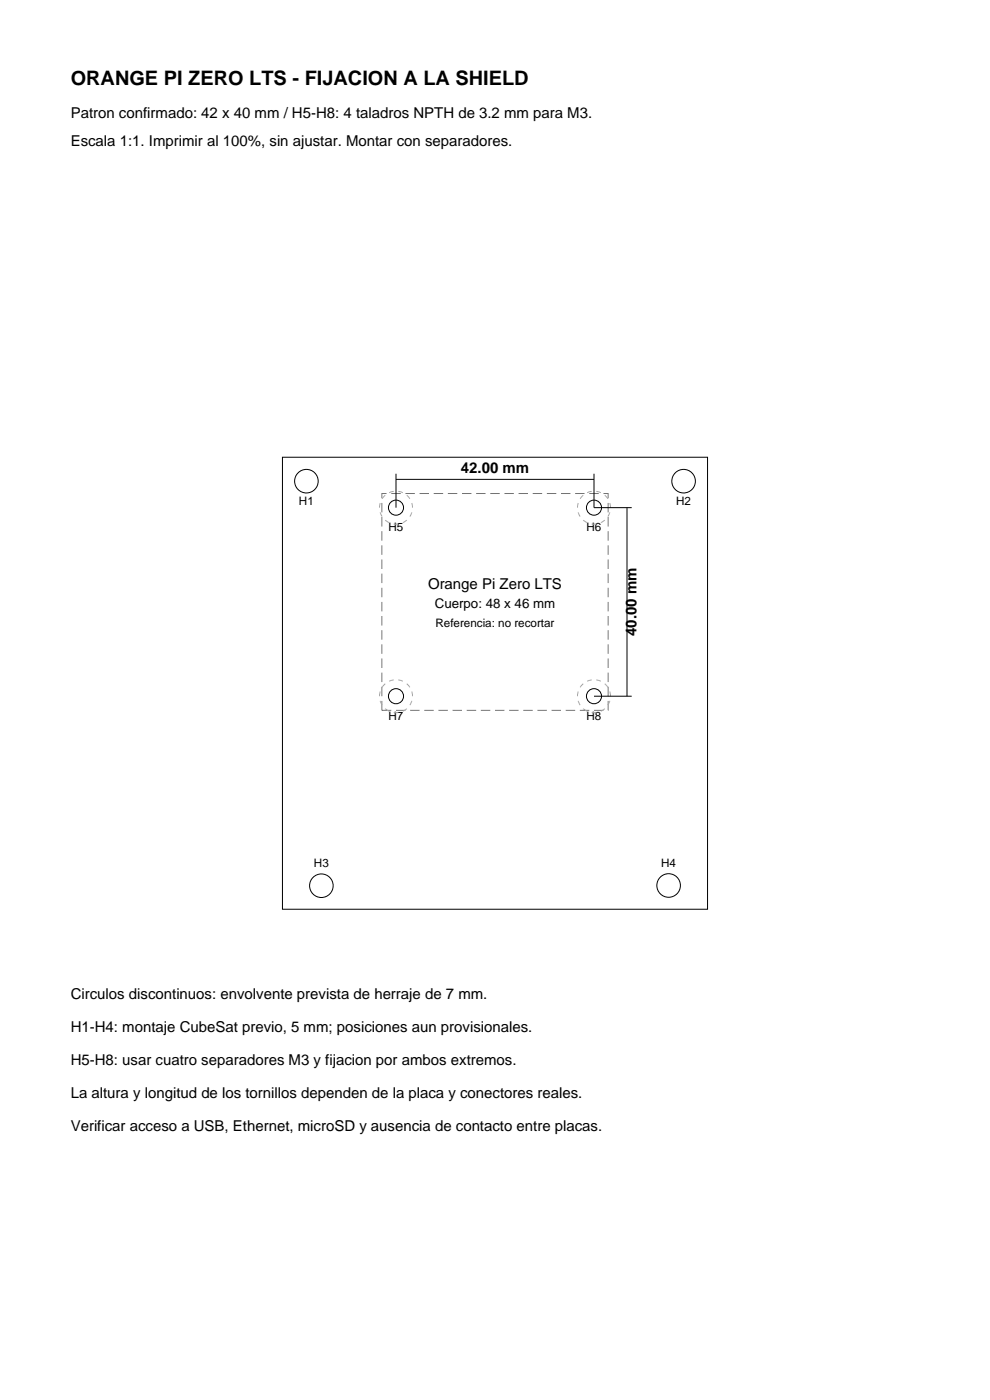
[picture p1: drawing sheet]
<svg xmlns="http://www.w3.org/2000/svg" width="210mm" height="297mm" viewBox="0 0 210 297" stroke-linecap="round" stroke-linejoin="round" font-family="sans-serif">
<defs><g id="words">
<text font-size="4.2" x="15" y="18">ORANGE PI ZERO LTS - FIJACION A LA SHIELD</text>
<g font-size="3.2">
<text x="15" y="25">Patron confirmado: 42 x 40 mm / H5-H8: 4 taladros NPTH de 3.2 mm para M3.</text>
<text x="15" y="31">Escala 1:1. Imprimir al 100%, sin ajustar. Montar con separadores.</text>
<text x="97.8" y="100.3">42.00 mm</text>
<text x="90.8" y="125">Orange Pi Zero LTS</text>
<text x="135" y="134.9" transform="rotate(-90 135 134.9)">40.00 mm</text>
<text x="15" y="212">Circulos discontinuos: envolvente prevista de herraje de 7 mm.</text>
<text x="15" y="219">H1-H4: montaje CubeSat previo, 5 mm; posiciones aun provisionales.</text>
<text x="15" y="226">H5-H8: usar cuatro separadores M3 y fijacion por ambos extremos.</text>
<text x="15" y="233">La altura y longitud de los tornillos dependen de la placa y conectores reales.</text>
<text x="15" y="240">Verificar acceso a USB, Ethernet, microSD y ausencia de contacto entre placas.</text>
</g>
<text font-size="2.8" x="92.2" y="129">Cuerpo: 48 x 46 mm</text>
<g font-size="2.5">
<text x="63.4" y="107.1">H1</text>
<text x="143.4" y="107.1">H2</text>
<text x="82.4" y="112.7">H5</text>
<text x="124.4" y="112.7">H6</text>
<text x="92.4" y="133">Referencia: no recortar</text>
<text x="82.4" y="152.7">H7</text>
<text x="124.4" y="152.7">H8</text>
<text x="66.6" y="183.9">H3</text>
<text x="140.3" y="183.8">H4</text>
</g>
</g></defs>
<g fill="none" stroke="#000" stroke-width=".21">
<path d="M59.9 97h90.2v95.9h-90.2zM84 100.5v7.2M84 101.7h42M126 100.5v7.2h8M133 107.7v40M126 147.7h8"/>
<circle cx="65" cy="102.1" r="2.5"/>
<circle cx="84" cy="107.7" r="1.6"/>
<circle cx="126" cy="107.7" r="1.6"/>
<circle cx="145" cy="102.1" r="2.5"/>
<circle cx="84" cy="147.7" r="1.6"/>
<circle cx="126" cy="147.7" r="1.6"/>
<circle cx="68.2" cy="187.9" r="2.5"/>
<circle cx="141.8" cy="187.8" r="2.5"/>
</g>
<path d="M81 104.7h48v46h-48z" fill="none" stroke="#737373" stroke-width=".21" stroke-dasharray="2 1" stroke-linecap="butt"/>
<path d="M87.5 107.7a3.5 3.5 0 0 0-5-3.1 3.5 3.5 0 0 0-.6 5.9 3.5 3.5 0 0 0 5.5-2.1l.1-.7M129.5 107.7a3.5 3.5 0 0 0-5-3.1 3.5 3.5 0 0 0-.6 5.9 3.5 3.5 0 0 0 5.5-2.1l.1-.7M87.5 147.7a3.5 3.5 0 0 0-5-3.1 3.5 3.5 0 0 0-.6 5.9 3.5 3.5 0 0 0 5.5-2.1l.1-.7M129.5 147.7a3.5 3.5 0 0 0-5-3.1 3.5 3.5 0 0 0-.6 5.9 3.5 3.5 0 0 0 5.5-2.1l.1-.7" fill="none" stroke="#a6a6a6" stroke-width=".21" stroke-dasharray="1 1" stroke-linecap="butt"/>
<use href="#words"/>
</svg>
